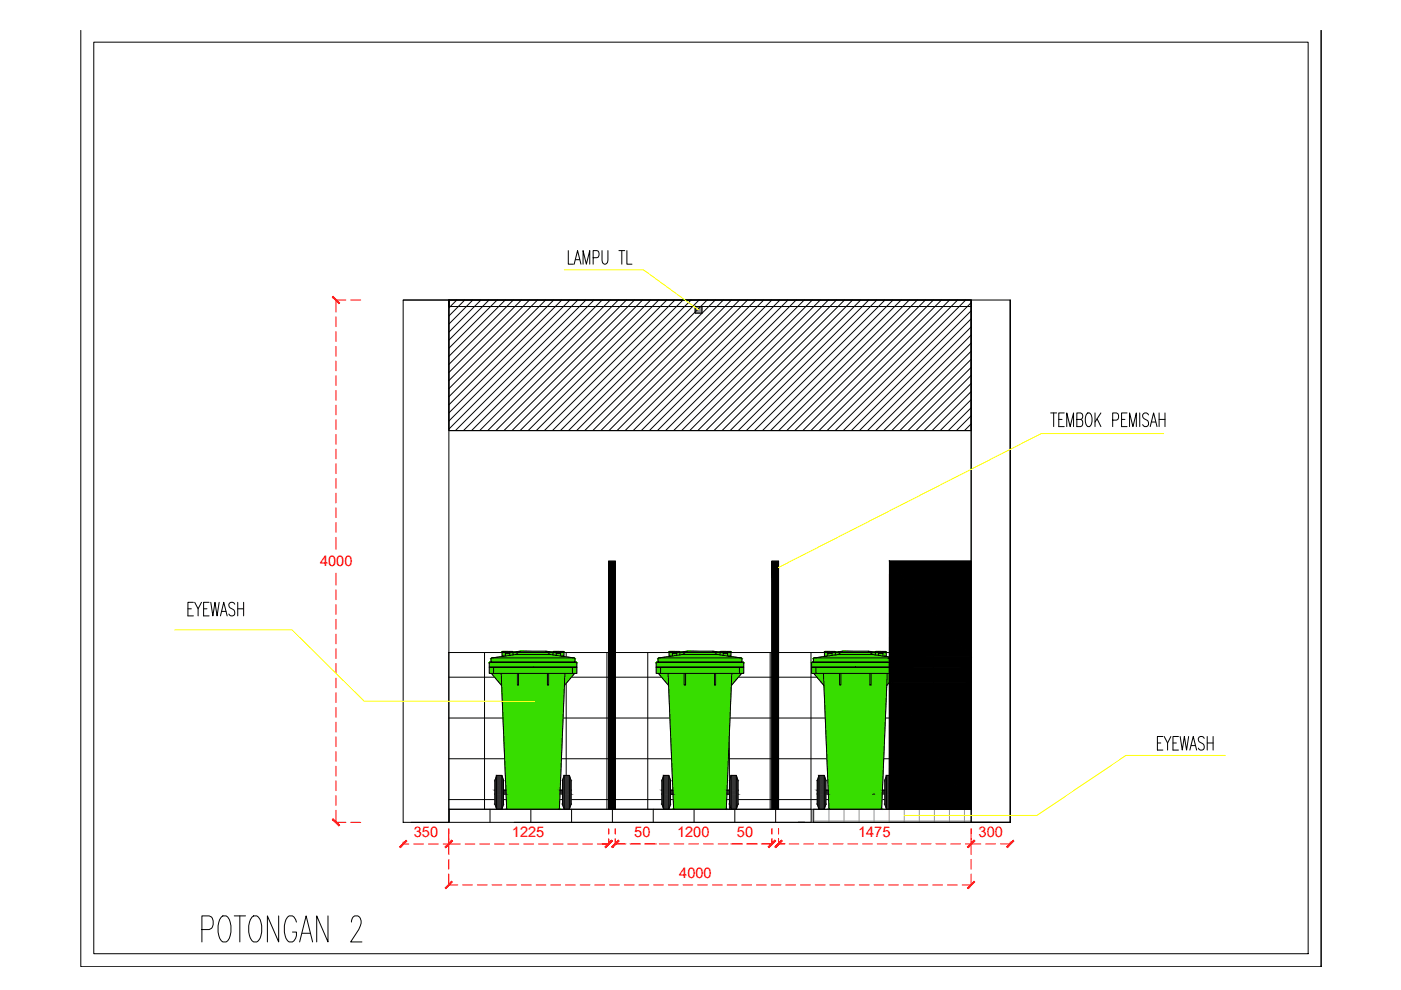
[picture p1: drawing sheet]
<svg xmlns="http://www.w3.org/2000/svg" width="297mm" height="210mm" viewBox="0 0 297 210" stroke-linecap="round" stroke-linejoin="round" font-family="sans-serif">
<defs><g id="words">
<text font-size="9.7" x="42" y="201.1">POTONGAN 2</text>
<g font-size="3.1" fill="#f00">
<text x="67.8" y="120.1">4000</text>
<text x="87.7" y="177.5">350</text>
<text x="108.5" y="177.5">1225</text>
<text x="134.5" y="177.5">50</text>
<text x="143.5" y="177.5">1200</text>
<text x="156.2" y="177.5">50</text>
<text x="181.9" y="177.5">1475</text>
<text x="207.5" y="177.5">300</text>
<text x="144" y="186.2">4000</text>
</g>
</g></defs>
<!-- layer: 0 -->
<g fill="none" stroke="#000" stroke-width=".21">
<path d="M17.1 6.4v198.6h263M19.9 8.9h257.5v193.3h-257.5zM280.1 6.4v198.6M120.5 53.1v2.9h1.1M121.7 56l.8-2.9 .7 2.9M122 55.1h.9M123.6 56v-2.9l.7 2.9 .7-2.9v2.9M125.8 54.6h.8a.84 .84 0 0 0 .4-.7 .84 .84 0 0 0-.4-.8h-.8v2.9M127.6 53.1l.1 2.5a.55 .55 0 0 0 .9 .3l.3-.7v-2.1M131.2 53.1h1.3M131.8 53.1v2.9M132.9 53.1v2.9h1.1"/>
<path d="M85.5 63.6h9.7v110.8h-9.7zM85.5 63.6h120.4M95.2 63.6h110.7v27.7h-110.7zM95.2 63.6v1.4v-1.4M95.2 63.6h110.7v1.4h-110.7zM96.8 63.6l-1.6 1.7M98.5 63.6l-3.3 3.4M100.3 63.6l-5.1 5.1M102 63.6l-6.8 6.8M103.7 63.6l-8.5 8.5M105.4 63.6l-10.2 10.2M107.1 63.6l-11.9 12"/>
<path d="M108.8 63.6l-13.6 13.7M110.5 63.6l-15.3 15.4M112.3 63.6l-17.1 17.1M114 63.6l-18.8 18.8M115.7 63.6l-20.5 20.5M117.4 63.6l-22.2 22.2M119.1 63.6l-23.9 24M120.8 63.6l-25.6 25.7M122.5 63.6l-27.3 27.4M124.2 63.6l-27.7 27.7M125.9 63.6l-27.6 27.7M127.7 63.6l-27.7 27.7"/>
<path d="M129.4 63.6l-27.7 27.7M131.1 63.6l-27.7 27.7M132.8 63.6l-27.7 27.7M134.5 63.6l-27.7 27.7M136.2 63.6l-27.7 27.7M138 63.6l-27.7 27.7M139.7 63.6l-27.7 27.7M141.4 63.6l-27.7 27.7M143.1 63.6l-27.7 27.7M144.8 63.6l-27.7 27.7M146.5 63.6l-27.7 27.7M147.4 65h1.4v1.4h-1.4z"/>
<path d="M148.2 63.6l-27.7 27.7M149.9 63.6l-27.7 27.7M151.6 63.6l-27.6 27.7M153.4 63.6l-27.7 27.7M155.1 63.6l-27.7 27.7M156.8 63.6l-27.7 27.7M158.5 63.6l-27.7 27.7M160.2 63.6l-27.7 27.7M161.9 63.6l-27.7 27.7M163.6 63.6l-27.6 27.7M165.4 63.6l-27.7 27.7M167.1 63.6l-27.7 27.7"/>
<path d="M168.8 63.6l-27.7 27.7M170.5 63.6l-27.7 27.7M172.2 63.6l-27.7 27.7M173.9 63.6l-27.7 27.7M175.6 63.6l-27.7 27.7M177.3 63.6l-27.6 27.7M179.1 63.6l-27.7 27.7M180.8 63.6l-27.7 27.7M182.5 63.6l-27.7 27.7M184.2 63.6l-27.7 27.7M185.9 63.6l-27.7 27.7M187.6 63.6l-27.7 27.7"/>
<path d="M189.3 63.6l-27.6 27.7M191.1 63.6l-27.7 27.7M192.8 63.6l-27.7 27.7M194.5 63.6l-27.7 27.7M196.2 63.6l-27.7 27.7M197.9 63.6l-27.7 27.7M199.6 63.6l-27.7 27.7M201.3 63.6l-27.7 27.7M203 63.6l-27.6 27.7M204.8 63.6l-27.7 27.7M205.9 63.6v110.8M205.9 64.2l-27.1 27.1"/>
<path d="M205.9 65.9l-25.4 25.4M205.9 67.6l-23.7 23.7M205.9 69.3l-22 22M205.9 71l-20.3 20.3M205.9 72.7l-18.5 18.6M205.9 74.5l-16.8 16.8M205.9 76.2l-15.1 15.1M205.9 77.9l-13.4 13.4M205.9 79.6l-11.7 11.7M214.2 63.6v110.8M205.9 81.3l-10 10M205.9 83l-8.3 8.3"/>
<path d="M205.9 84.7l-6.6 6.6M205.9 86.4l-4.9 4.9M205.9 88.1l-3.1 3.2M205.9 89.9l-1.4 1.4M222.8 87.6h1.2M223.4 87.6v2.9M224.5 88.9h.7M225.6 87.6h-1.1v2.9h1.1M226.2 90.5v-2.9l.7 2.9 .7-2.9v2.9M228.3 88.9h.8a.75 .75 0 0 0 .5-.7 .75 .75 0 0 0-.5-.6h-.8v2.9h.8a.85 .85 0 0 0 .5-.8 .85 .85 0 0 0-.5-.8M230.5 87.7l.1-.1a.88 .88 0 0 1 .9 1.1 1.99 1.99 0 0 1-.5 1.8 .88 .88 0 0 1-.9-1.1 2.24 2.24 0 0 1 .4-1.7zM232.2 87.6v2.9"/>
<path d="M232.6 88.8l.8 1.7M233.4 87.6l-1.2 1.9M235.9 89.1h.8a.85 .85 0 0 0 .5-.8 .85 .85 0 0 0-.5-.7h-.8v2.9M237.8 88.9h.7M239 87.6h-1.2v2.9h1.2M239.5 90.5v-2.9l.7 2.9 .7-2.9v2.9M241.6 87.6v2.9M243.5 88a.66 .66 0 0 0-1.1-.3 .66 .66 0 0 0 .2 1.1l.5 .3a.71 .71 0 0 1 .4 1 .71 .71 0 0 1-1 .2l-.2-.3M243.9 90.5l.7-2.9 .7 2.9M244.1 89.5h.9M245.8 88.9h1.2M245.8 87.6v2.9"/>
<path d="M247 87.6v2.9M129.1 119v52.6v-52.6h1.4v52.6v-52.6M163.7 119v52.6v-52.6h1.4v52.6v-52.6M39.8 129.1h.8M41 127.7h-1.2v2.9h1.2M41.3 127.7l.7 1.4v1.5M42.7 127.7l-.7 1.4M43.2 129.1h.7M44.3 127.7h-1.1v2.9h1.1M44.7 127.7l.4 2.9 .5-2.9 .4 2.9 .5-2.9M46.7 130.6l.7-2.9 .8 2.9M47 129.6h.9"/>
<path d="M49.8 128.1a.66 .66 0 0 0-1.1-.3 .66 .66 0 0 0 .2 1.1l.5 .3a.74 .74 0 0 1 .3 .9 .74 .74 0 0 1-.7 .5l-.5-.4M50.4 129.1h1.3M50.4 127.7v2.9M51.7 127.7v2.9M95.2 138.4h110.7v33.2h-110.7zM102.7 138.4v33.2M111.4 138.4v33.2M120 138.4v33.2M128.7 138.4v33.2M137.3 138.4v33.2M146 138.4v33.2M154.7 138.4v33.2"/>
<path d="M163.3 138.4v33.2M171.9 138.4v33.2M180.6 138.4v33.2M189.3 138.4v33.2M197.9 138.4v33.2M95.2 152.2h110.7M95.2 143.6h110.7M245.4 157.5h.7M246.6 156.2h-1.2v2.8h1.2M246.8 156.2l.8 1.3v1.5M248.2 156.2l-.6 1.3M248.7 157.5h.7"/>
<path d="M249.9 156.2h-1.2v2.8h1.2M250.2 156.2l.5 2.8 .4-2.8 .5 2.8 .4-2.8M252.3 159l.7-2.8 .7 2.8M252.5 158.1h.9M255.3 156.6a.66 .66 0 0 0-1.1-.3 .66 .66 0 0 0 .2 1.1l.6 .3a.74 .74 0 0 1 .3 .8 .74 .74 0 0 1-.8 .5l-.4-.4M256 157.5h1.2M256 156.2v2.8M257.2 156.2v2.8M87.2 174.4h127M95.2 169.5h110.7M95.2 160.9h110.7M95.2 174.4v-2.8h76.8v2.8h-63"/>
<path d="M95.2 171.6v2.8M103.9 171.6v2.8M112.6 171.6v2.8M121.2 171.6v2.8M129.8 171.6v2.8M138.5 171.6v2.8M147.2 171.6v2.8M155.8 171.6v2.8M164.5 171.6v2.8M188.5 171.6l.1-52.6h17.3v52.6h-17.3M205.9 174.4h8.3v-110.8h-8.3v110.8h8.3M205.9 171.6h-33.5v2.8h37.6"/>
<path d="M280.1 205h.1"/>
</g>
<g fill="none" stroke="#939598" stroke-width=".21">
<path d="M147.4 65h.1M147.4 65.1l.1-.1zM147.4 65.2l.2-.2zM147.4 65.3l.3-.3zM147.4 65.3l.4-.3zM147.4 65.4l.4-.4zM147.4 65.8l.8-.8zM147.4 65.9l.9-.9zM147.4 65.9l1-.9zM147.4 66l1-1zM147.4 66.1l1.1-1.1zM147.4 66.1l1.2-1.1z"/>
<path d="M147.4 66.2l1.2-1.2zM147.4 66.3l1.3-1.3zM147.4 66.3l1.4-1.3zM147.5 66.4l1.3-1.4zM147.5 65l-.1 .1M147.5 66.4l1.3-1.3zM147.6 65l-.2 .1M147.6 65l-.2 .2zM147.6 66.4l1.2-1.2zM147.6 65l-.2 .2M147.7 66.4l1.1-1.2zM147.7 65l-.3 .2"/>
<path d="M147.7 66.4l1.1-1.1zM147.8 65l-.4 .3M147.8 66.4l1-1zM147.8 65l-.4 .4M147.9 66.4l.9-.9zM147.9 65l-.5 .4M148 65l-.6 .5M148 66.4l.8-.8zM148 65l-.6 .6M148.1 65l-.7 .6M148.1 66.4l.7-.7zM148.2 65l-.8 .7"/>
<path d="M148.2 66.4l.6-.6zM148.2 65l-.8 .8M148.3 65l-.9 .8M148.3 66.4l.5-.5zM148.3 65l-.9 .9M148.4 66.4l.4-.4zM148.4 65l-1 1M148.5 65l-1.1 1M148.5 66.4l.3-.3zM148.5 65l-1.1 1.1M148.6 66.4l.2-.2zM148.6 65l-1.2 1.2"/>
<path d="M148.7 65l-1.3 1.2M148.7 66.4l.1-.2zM148.7 66.4h.1M148.7 65l-1.3 1.3M148.8 66.4h.1M148.8 65l-1.4 1.4M148.8 65.1l-1.3 1.3M148.8 65.1l-1.2 1.3M148.8 65.2l-1.2 1.2M148.8 65.2l-1.1 1.2M148.8 65.3l-1 1.1M148.8 65.4l-1 1"/>
<path d="M148.8 65.5l-.9 .9M148.8 65.5l-.8 .9M148.8 65.6l-.8 .8M148.8 65.6l-.7 .8M148.8 65.7l-.6 .7M148.8 65.8l-.6 .6M148.8 65.8l-.5 .6M148.8 65.9l-.4 .5M148.8 66l-.4 .4M148.8 66l-.3 .4M148.8 66.1l-.2 .3M148.8 66.2l-.2 .2"/>
<path d="M148.8 66.2l-.1 .2M148.8 66.3l-.1 .1M172.4 174.1h33.5M172.6 171.6v2.8M175.8 171.6v2.8M179 171.6v2.8M182.1 171.6v2.8M185.3 171.6v2.8M188.5 171.6v2.8M191.7 171.6v2.8M194.9 171.6v2.8M198.1 171.6v2.8"/>
<path d="M201.3 171.6v2.8M204.5 171.6v2.8"/>
</g>
<!-- layer: dwgmodels.com_hatch -->
<g fill="#37dd00" stroke="#37dd00" stroke-width=".21">
<path d="M172.7 139.5h15.9z"/>
<path d="M172.2 140.4h16.4z"/>
<path d="M152.8 138.1h2.1zM152.8 138.1h2.1z"/>
<path d="M142 138.1h2.1zM142 138.1h2.1z"/>
<path d="M152.7 138.1h2.2zM152.7 138.1h2.2z"/>
<path d="M142 138.1h2.1zM141.9 138.1h2.2z"/>
<path d="M152.7 138.1h2.2zM152.7 138.1h2.2z"/>
<path d="M141.9 138.1h2.2zM141.9 138.1h2.2z"/>
<path d="M152.7 138.1l2.2 .1zM152.7 138.1l2.2 .1z"/>
<path d="M141.9 138.1l2.2 .1zM141.9 138.1l2.2 .1z"/>
<path d="M152.7 138.2h2.2zM152.7 138.2h2.2z"/>
<path d="M141.9 138.2h2.2zM141.9 138.2h2.2z"/>
<path d="M152.7 138.2h2.2zM152.7 138.2h2.2z"/>
<path d="M141.9 138.2h2.3zM141.9 138.2h2.3z"/>
<path d="M152.7 138.2h2.2zM152.7 138.2h2.2z"/>
<path d="M141.9 138.2h2.3zM141.9 138.2h2.3z"/>
<path d="M152.7 138.2h2.3zM152.7 138.2h2.3z"/>
<path d="M145.7 138.1l6.8 .1-1.3-.1zM144.4 138.2l1.3-.1 6.8 .1z"/>
<path d="M141.9 138.2h2.3zM141.9 138.2h2.3z"/>
<path d="M152.7 138.2h2.3zM152.7 138.2h2.3z"/>
<path d="M144.4 138.2h8.3zM144.2 138.2h8.5z"/>
<path d="M141.9 138.2h2.3zM141.9 138.2h2.3z"/>
<path d="M141.9 138.2l13.1 .9v-.9zM141.9 138.2l13.1 .9h-13.1z"/>
<path d="M142.4 139.1l14.7 .4-2.6-.4zM139.7 139.5l2.7-.4 14.7 .4z"/>
<path d="M139.7 139.5h17.4zM139.7 139.5h17.4z"/>
<path d="M139.7 139.5h17.5zM139.7 139.5h17.5z"/>
<path d="M139.7 139.5h17.5zM139.6 139.5h17.6z"/>
<path d="M139.6 139.5h17.6zM139.6 139.5h17.6z"/>
<path d="M139.6 139.5l17.7 .1zM139.6 139.5l17.7 .1z"/>
<path d="M139.6 139.6h17.7zM139.6 139.6h17.7z"/>
<path d="M139.6 139.6h17.7zM139.6 139.6h17.7z"/>
<path d="M139.5 139.6l17.8 .1zM139.5 139.6l17.8 .1z"/>
<path d="M139.5 139.7h17.8zM139.5 139.7h17.8z"/>
<path d="M139.5 139.7l17.8 .7v-.7zM139.5 139.7l17.8 .7h-17.8z"/>
<path d="M139.3 140.4h18.2zM139.3 140.4h18.2z"/>
<path d="M139.3 140.4h18.3zM139.3 140.4h18.3z"/>
<path d="M139.3 140.4h18.3zM139.2 140.4h18.4z"/>
<path d="M139.2 140.4h18.4zM139.2 140.4h18.4z"/>
<path d="M139.2 140.4l18.4 .1zM139.2 140.4l18.4 .1z"/>
<path d="M139.2 140.5h18.5zM139.2 140.5h18.5z"/>
<path d="M139.2 140.5h18.5zM139.2 140.5h18.5z"/>
<path d="M139.2 140.5l18.5 .1zM139.2 140.5l18.5 .1z"/>
<path d="M139.1 140.6h18.6zM139.1 140.6h18.6z"/>
<path d="M139.1 140.6l18.6 .9v-.9zM139.1 140.6l18.6 .9h-18.6z"/>
<path d="M139.1 141.5l18.6 1.3v-1.3zM139.1 141.5l18.6 1.3h-18.6z"/>
<path d="M139.6 142.8l15.5 2.5 2.1-2.5zM139.6 142.8l15.5 2.5h-13.3z"/>
<path d="M141.8 145.3l12.2 26.1 1.1-26.1zM141.8 145.3l12.2 26.1h-11.2z"/>
<path d="M142.8 171.4h11.2zM142.8 171.4h11.2z"/>
<path d="M142.8 171.4h11.2zM142.8 171.4l11.2 .1z"/>
<path d="M142.8 171.5h11.2zM142.8 171.5h11.2z"/>
<path d="M142.9 171.5h11.1zM142.9 171.5h11z"/>
<path d="M142.9 171.5h11zM142.9 171.5h11z"/>
<path d="M142.9 171.5h11zM142.9 171.5l11 .1z"/>
<path d="M143 171.6h10.9zM143 171.6h10.8z"/>
<path d="M143 171.6h10.8zM143 171.6h10.8z"/>
<path d="M174.9 138.1h2.1zM174.9 138.1h2.1z"/>
<path d="M185.7 138.1h2.1zM185.7 138.1h2.1z"/>
<path d="M174.9 138.1h2.1zM174.9 138.1h2.1z"/>
<path d="M174.9 138.1h2.1zM174.9 138.1h2.1z"/>
<path d="M185.7 138.1h2.1zM185.7 138.1h2.1z"/>
<path d="M174.9 138.1h2.1zM174.9 138.1h2.1z"/>
<path d="M174.9 138.1h2.1zM174.8 138.1h2.2z"/>
<path d="M185.7 138.1h2.2zM185.6 138.1h2.3z"/>
<path d="M174.8 138.1h2.2zM174.8 138.1h2.2z"/>
<path d="M174.8 138.1l2.3 .1zM174.8 138.1l2.3 .1z"/>
<path d="M185.6 138.1l2.3 .1zM185.6 138.1l2.3 .1z"/>
<path d="M174.8 138.2h2.3zM174.8 138.2h2.3zM174.8 138.2h2.3zM174.8 138.2h2.3z"/>
<path d="M185.6 138.2h2.3zM185.6 138.2h2.3z"/>
<path d="M174.8 138.2h2.3zM174.8 138.2h2.3zM174.8 138.2h2.3zM174.8 138.2h2.3z"/>
<path d="M185.6 138.2h2.3zM185.6 138.2h2.3z"/>
<path d="M174.8 138.2h2.3zM174.8 138.2h2.3zM174.8 138.2h2.3zM174.8 138.2h2.3z"/>
<path d="M185.6 138.2h2.3zM185.6 138.2h2.3z"/>
<path d="M174.8 138.2h2.3zM174.8 138.2h2.3zM174.8 138.2h2.3zM174.8 138.2h2.3z"/>
<path d="M185.6 138.2h2.3zM185.6 138.2h2.3z"/>
<path d="M178.6 138.1l7 .1-1.5-.1zM177.1 138.2l1.5-.1 7 .1z"/>
<path d="M174.8 138.2h2.3zM174.8 138.2h2.3z"/>
<path d="M174.8 138.2l13.1 .9v-.9zM174.8 138.2l13.1 .9h-13.1z"/>
<path d="M175.3 139.1l13.3 .2-1.2-.2zM174.1 139.3l1.2-.2 13.3 .2z"/>
<path d="M174.1 139.3l14.5 .2v-.2zM172.7 139.5l1.4-.2 14.5 .2zM172.6 139.5h16z"/>
<path d="M172.6 139.5h16zM172.6 139.5h16z"/>
<path d="M172.6 139.5h16zM172.6 139.5h16z"/>
<path d="M172.6 139.5l16 .1zM172.5 139.6h16.1z"/>
<path d="M172.5 139.6h16.1zM172.5 139.6h16.1z"/>
<path d="M172.5 139.6h16.1zM172.5 139.6h16.1z"/>
<path d="M172.5 139.6l16.1 .1zM172.5 139.6l16.1 .1z"/>
<path d="M172.5 139.7h16.1zM172.5 139.7h16.1z"/>
<path d="M172.5 139.7l16.1 .7v-.7zM172.5 139.7l16.1 .7h-16.1z"/>
<path d="M172.3 140.4h16.3zM172.2 140.4h16.4zM172.2 140.4h16.4z"/>
<path d="M172.2 140.4h16.4zM172.2 140.4h16.4z"/>
<path d="M172.2 140.4h16.4zM172.1 140.4h16.5z"/>
<path d="M172.1 140.4l16.5 .1zM172.1 140.4l16.5 .1z"/>
<path d="M172.1 140.5h16.5zM172.1 140.5h16.5z"/>
<path d="M172.1 140.5h16.5zM172.1 140.5h16.5z"/>
<path d="M172.1 140.5l16.5 .1zM172.1 140.5l16.5 .1z"/>
<path d="M172.1 140.6h16.5zM172.1 140.6h16.5z"/>
<path d="M172.1 140.6l16.5 2.2v-2.2zM172.1 140.6l16.5 2.2h-16.5z"/>
<path d="M172.5 142.8l16.1 1.8v-1.8zM172.5 142.8l16.1 1.8h-14.5z"/>
<path d="M174.1 144.6l13.9 .7 .6-.7zM174.1 144.6l13.9 .7h-13.3z"/>
<path d="M174.7 145.3l12.2 26.1 1.1-26.1zM174.7 145.3l12.2 26.1h-11.1z"/>
<path d="M175.8 171.4h11.1zM175.8 171.4h11.1z"/>
<path d="M175.8 171.4l11.1 .1zM175.8 171.4l11.1 .1z"/>
<path d="M175.8 171.5h11.1zM175.8 171.5h11.1z"/>
<path d="M175.8 171.5h11.1zM175.8 171.5h11.1z"/>
<path d="M175.8 171.5h11.1zM175.8 171.5h11z"/>
<path d="M175.9 171.5h10.9zM175.9 171.5l10.9 .1z"/>
<path d="M175.9 171.6h10.9zM175.9 171.6h10.9z"/>
<path d="M175.9 171.6h10.9zM175.9 171.6h10.8z"/>
<path d="M117.4 138.1h2.1zM117.4 138.1h2.1z"/>
<path d="M106.6 138.1h2.1zM106.6 138.1h2.1z"/>
<path d="M117.4 138.1h2.1zM117.3 138.1h2.2z"/>
<path d="M106.5 138.1h2.2zM106.5 138.1h2.2z"/>
<path d="M117.3 138.1h2.2zM117.3 138.1h2.2z"/>
<path d="M106.5 138.1h2.2zM106.5 138.1h2.2z"/>
<path d="M117.3 138.1l2.2 .1zM117.3 138.1l2.2 .1z"/>
<path d="M106.5 138.1l2.2 .1zM106.5 138.1l2.2 .1z"/>
<path d="M117.3 138.2h2.2zM117.3 138.2h2.2z"/>
<path d="M106.5 138.2h2.2zM106.5 138.2h2.2z"/>
<path d="M117.3 138.2h2.2zM117.3 138.2h2.2z"/>
<path d="M106.5 138.2h2.2zM106.5 138.2h2.2z"/>
<path d="M117.3 138.2h2.3zM117.3 138.2h2.3z"/>
<path d="M106.5 138.2h2.3zM106.5 138.2h2.3z"/>
<path d="M117.3 138.2h2.3zM117.2 138.2h2.4z"/>
<path d="M110.3 138.1l6.8 .1-1.4-.1zM109 138.2l1.3-.1 6.8 .1z"/>
<path d="M106.5 138.2h2.3zM106.5 138.2h2.3z"/>
<path d="M117.2 138.2h2.4zM117.2 138.2h2.4z"/>
<path d="M109 138.2h8.2zM108.8 138.2h8.4z"/>
<path d="M106.5 138.2h2.3zM106.5 138.2h2.3z"/>
<path d="M106.5 138.2l13.1 .9v-.9zM106.5 138.2l13.1 .9h-13.1z"/>
<path d="M106.9 139.1l14.8 .4-2.6-.4zM104.3 139.5l2.6-.4 14.8 .4z"/>
<path d="M104.3 139.5h17.4zM104.3 139.5h17.4z"/>
<path d="M104.3 139.5h17.5zM104.3 139.5h17.5z"/>
<path d="M104.3 139.5h17.5zM104.3 139.5h17.5z"/>
<path d="M104.2 139.5h17.6zM104.2 139.5h17.6z"/>
<path d="M104.2 139.5l17.6 .1zM104.2 139.5l17.6 .1z"/>
<path d="M104.2 139.6h17.7zM104.2 139.6h17.7z"/>
<path d="M104.1 139.6h17.8zM104.1 139.6h17.8z"/>
<path d="M104.1 139.6l17.8 .1zM104.1 139.6l17.8 .1z"/>
<path d="M104.1 139.7h17.8zM104.1 139.7h17.8z"/>
<path d="M104.1 139.7l17.8 .7v-.7zM104.1 139.7l17.8 .7h-17.8z"/>
<path d="M103.9 140.4h18.2zM103.9 140.4h18.2z"/>
<path d="M103.9 140.4h18.3zM103.9 140.4h18.3z"/>
<path d="M103.9 140.4h18.3zM103.9 140.4h18.3z"/>
<path d="M103.8 140.4h18.4zM103.8 140.4h18.4z"/>
<path d="M103.8 140.4l18.4 .1zM103.8 140.4l18.4 .1z"/>
<path d="M103.8 140.5h18.5zM103.8 140.5h18.5z"/>
<path d="M103.8 140.5h18.5zM103.8 140.5h18.5z"/>
<path d="M103.7 140.5l18.6 .1zM103.7 140.5l18.6 .1z"/>
<path d="M103.7 140.6h18.6zM103.7 140.6h18.6z"/>
<path d="M103.7 140.6l18.6 .9v-.9zM103.7 140.6l18.6 .9h-18.6z"/>
<path d="M103.7 141.5l18.6 1.3v-1.3zM103.7 141.5l18.6 1.3h-18.6z"/>
<path d="M104.2 142.8l15.5 2.5 2.1-2.5zM104.2 142.8l15.5 2.5h-13.4z"/>
<path d="M106.3 145.3l12.3 26.1 1.1-26.1zM106.3 145.3l12.3 26.1h-11.2z"/>
<path d="M107.4 171.4h11.2zM107.4 171.4h11.2z"/>
<path d="M107.4 171.4l11.2 .1zM107.4 171.4l11.2 .1z"/>
<path d="M107.4 171.5h11.2zM107.4 171.5h11.2z"/>
<path d="M107.5 171.5h11.1zM107.5 171.5h11z"/>
<path d="M107.5 171.5h11zM107.5 171.5h11z"/>
<path d="M107.5 171.5h11zM107.5 171.5l11 .1z"/>
<path d="M107.6 171.6h10.9zM107.6 171.6h10.8z"/>
<path d="M107.6 171.6h10.8zM107.6 171.6h10.8z"/>
</g>
<g fill="#333838" stroke="#333838" stroke-width=".21">
<path d="M154.2 167.5l.5 .1z"/>
<path d="M142.2 167.6l.5-.1z"/>
<path d="M187.1 167.5l.5 .1z"/>
<path d="M175.1 167.6l.5-.1z"/>
<path d="M118.8 167.5l.5 .1z"/>
<path d="M106.8 167.6l.5-.1z"/>
<path d="M155 164.4l1.4 1-.3-1zM155 164.4l1.4 1h-1.7z"/>
<path d="M140.7 164.4l1.5 1-.4-1zM140.7 164.4l1.5 1h-1.8z"/>
<path d="M154.7 165.4l1.8 .1zM154.7 165.4l1.8 .1z"/>
<path d="M140.4 165.4l1.8 .1zM140.4 165.4l1.8 .1z"/>
<path d="M140.3 165.5l1.9 2v-2zM140.3 165.5l1.9 2h-1.9z"/>
<path d="M154.7 165.5l1.8 2.1v-2.1zM154.7 165.5l1.8 2.1h-1.8z"/>
<path d="M140.3 167.5l1.9 .1zM140.3 167.5l1.9 .1z"/>
<path d="M154.2 167.6l2.3 .8v-.8zM154.2 167.6l2.3 .8h-2.4z"/>
<path d="M140.3 167.6l2.4 .8v-.8zM140.3 167.6l2.4 .8h-2.4z"/>
<path d="M154.7 168.4l1.8 2.1v-2.1zM154.7 168.4l1.8 2.1h-1.8z"/>
<path d="M140.3 168.4l1.9 2.1v-2.1zM140.3 168.4l1.9 2.1h-1.9z"/>
<path d="M154.7 170.5h1.8zM154.7 170.5h1.7z"/>
<path d="M140.3 170.5h1.9zM140.3 170.5h1.9z"/>
<path d="M154.7 170.5l1.4 1.1 .3-1.1zM154.7 170.5l1.4 1.1h-1.1z"/>
<path d="M140.4 170.5l1.4 1.1 .4-1.1zM140.4 170.5l1.4 1.1h-1.1z"/>
<path d="M187.9 164.4l1.5 1-.3-1zM187.9 164.4l1.5 1h-1.8z"/>
<path d="M173.6 164.4l1.5 1-.3-1zM173.6 164.4l1.5 1h-1.8z"/>
<path d="M187.6 165.4l1.8 .1zM187.6 165.4l1.8 .1z"/>
<path d="M173.3 165.4l1.8 .1zM173.3 165.4l1.8 .1z"/>
<path d="M173.3 165.5l1.8 2v-2zM173.3 165.5l1.8 2h-1.8z"/>
<path d="M187.6 165.5l1.8 2.1v-2.1zM187.6 165.5l1.8 2.1h-1.8z"/>
<path d="M173.3 167.5l1.8 .1zM173.3 167.5l1.8 .1z"/>
<path d="M187.1 167.6l2.3 .8v-.8zM187.1 167.6l2.3 .8h-2.3z"/>
<path d="M173.3 167.6l2.3 .8v-.8zM173.3 167.6l2.3 .8h-2.3z"/>
<path d="M187.6 168.4l1.8 2.1v-2.1zM187.6 168.4l1.8 2.1h-1.8z"/>
<path d="M173.3 168.4l1.8 2.1v-2.1zM173.3 168.4l1.8 2.1h-1.8z"/>
<path d="M187.6 170.5h1.8zM187.6 170.5h1.8z"/>
<path d="M173.3 170.5h1.8zM173.3 170.5h1.8z"/>
<path d="M187.6 170.5l1.5 1.1 .3-1.1zM187.6 170.5l1.5 1.1h-1.2z"/>
<path d="M173.3 170.5l1.5 1.1 .3-1.1zM173.3 170.5l1.5 1.1h-1.2z"/>
<path d="M119.6 164.4l1.5 1-.4-1zM119.6 164.4l1.5 1h-1.8z"/>
<path d="M105.3 164.4l1.5 1-.4-1zM105.3 164.4l1.5 1h-1.8z"/>
<path d="M119.3 165.4l1.8 .1zM119.3 165.4l1.8 .1z"/>
<path d="M105 165.4l1.8 .1zM105 165.4l1.8 .1z"/>
<path d="M104.9 165.5l1.9 2v-2zM104.9 165.5l1.9 2h-1.9z"/>
<path d="M119.3 165.5l1.8 2.1v-2.1zM119.3 165.5l1.8 2.1h-1.8z"/>
<path d="M104.9 167.5l1.9 .1zM104.9 167.5l1.9 .1z"/>
<path d="M118.8 167.6l2.3 .8v-.8zM118.8 167.6l2.3 .8h-2.4z"/>
<path d="M104.9 167.6l2.4 .8v-.8zM104.9 167.6l2.4 .8h-2.4z"/>
<path d="M119.3 168.4l1.8 2.1v-2.1zM119.3 168.4l1.8 2.1h-1.8z"/>
<path d="M104.9 168.4l1.9 2.1v-2.1zM104.9 168.4l1.9 2.1h-1.9z"/>
<path d="M119.3 170.5h1.8zM119.3 170.5h1.8z"/>
<path d="M104.9 170.5h1.9zM104.9 170.5h1.9z"/>
<path d="M119.3 170.5l1.4 1.1 .4-1.1zM119.3 170.5l1.4 1.1h-1.1z"/>
<path d="M105 170.5l1.4 1.1 .4-1.1zM105 170.5l1.4 1.1h-1.1z"/>
</g>
<!-- layer: 001_Dark_1 10 -->
<g fill="none" stroke="#000" stroke-width=".21">
<path d="M104.3 139.5l-.2 .2v.7h8.9h-9.1l-.2 .2v.9h9.3h-9.3v1.3h18.6v-1.3h-9.3h9.3v-.9l-.2-.2h-9.1h8.9v-.7l-.2-.2M104.3 139.5l5-.7h7.4l5 .7zM107.2 138.5h.9M107.2 138.1v1M108.1 138.1v.9M108.8 138.2l-.1-.1-2.2 .1v.9h.4M108.8 138.2v.7M109.3 138.8l1-.7h5.4l1 .7M110.3 138.1l-1.5 .1M115.7 138.1l1.5 .1M117.2 138.2v.7M117.9 138.5h1"/>
<path d="M117.9 138.1v.9M118.9 138.1v1M119.4 138.1l.2 1h-.5M119.5 138.1h-2.1l-.2 .1M139.7 139.5l-.2 .2v.7h8.9h-9.1M139.7 139.5l5-.7h7.4l5 .7zM142.6 138.1v1M142.6 138.5h.9M143.5 138.1v.9M144 138.1l.2 .1M144 138.1l-2.1 .1v.9h.5M144.2 138.2v.7"/>
<path d="M144.7 138.8l1-.7h5.5l.9 .7M145.7 138.1l-1.5 .1M151.2 138.1l1.5 .1M152.7 138.2v.7M153.3 138.1v.9M153.3 138.5h.9M154.2 138.1l.1 1M154.9 138.1l.1 1h-.5M154.9 138.1h-2.1l-.2 .1M157.1 139.5l.2 .2v.7h-8.9h9.1M172.7 139.5l-.2 .2v.7h8.8h-9l-.2 .2v.9h9.2h-9.2v1.3h18.5v-1.3h-9.3h9.3v-.9l-.2-.2h-9.1h9v-.7l-.3-.2M172.7 139.5l5-.7h7.3l5 .7z"/>
<path d="M174.8 138.2l.1-.1h2.1l.1 .1M174.8 138.2v.9h.5M175.5 138.5h.9M175.5 138.1v1M176.4 138.1v.9M177.1 138.2v.7M177.7 138.8l.9-.7h5.5l.9 .7M178.6 138.1l-1.5 .1M184.1 138.1l1.5 .1v.7M185.6 138.2l.1-.1 2.2 .1v.9h-.5M186.3 138.5h.9M186.3 138.1v.9"/>
<path d="M187.2 138.1v1M104.2 142.8l2.1 2.5M104.7 141.5v1.3M106.3 142.8l1.1 28.6M109.7 142.8v2.5h.2v-2.5M116.1 142.8v2.5h.2v-2.5M119.8 142.8l-1.2 28.6M121.4 141.5v1.3M121.8 142.8l-2.1 2.5M139.3 140.4l-.2 .2v.9h9.3h-9.3v1.3h18.6v-1.3h-9.3h9.3v-.9l-.2-.2M139.6 142.8l2.2 2.5M140.1 141.5v1.3"/>
<path d="M141.7 142.8l1.1 28.6 .2 .2h5.4h5.4l.2-.2 1.2-28.6M145.1 142.8v2.5h.3v-2.5M151.5 142.8v2.5h.3v-2.5M156.8 141.5v1.3M157.2 142.8l-2.1 2.5M172.5 142.8l2.2 2.5M173 141.5v1.3M174.6 142.8l1.2 28.6 .2 .2h10.7M178 142.8v2.5h.3v-2.5M184.4 142.8v2.5h.3v-2.5M188.1 142.8l-1.2 28.6-.2 .2M190.2 142.8l-2.2 2.5"/>
<path d="M105.3 164.4h1.1v7.2h-1.1zM105.3 164.4l-.4 1.1v5l.4 1.1M106.4 164.4l.4 1v5.1l-.4 1.1M107.3 167.5l-.5 .1M107.4 171.4l.2 .2h5.4h5.4l.2-.2M118.8 167.5l.5 .1M119.6 164.4h1.1v7.2h-1.1zM119.6 164.4l-.3 1v5.1l.3 1.1M120.7 164.4l.4 1.1v5l-.4 1.1M140.7 164.4h1.1v7.2h-1.1zM140.7 164.4l-.4 1.1v5l.4 1.1M141.8 164.4l.4 1v5.1l-.4 1.1"/>
<path d="M142.2 168.4h.5M142.7 167.5l-.5 .1M154.1 168.4h.6M154.2 167.5l.5 .1M155 164.4h1.1v7.2h-1.1zM155 164.4l-.3 1v5.1l.3 1.1M156.1 164.4l.4 1.1v5l-.4 1.1M173.6 164.4h1.2v7.2h-1.2zM173.6 164.4l-.3 1.1v5l.3 1.1M174.8 164.4l.3 1v5.1l-.3 1.1M175.6 167.5l-.5 .1M185 168.4h.5"/>
<path d="M187.1 167.5l.5 .1M187.9 164.4h1.2v7.2h-1.2zM187.9 164.4l-.3 1v5.1l.3 1.1M189.1 164.4l.3 1.1v5l-.3 1.1M196.9 168.4h.6"/>
</g>
<!-- layer: 0 -->
<g fill="#000" stroke="#000" stroke-width=".21">
<path d="M188.6 119h17.3zM188.6 139.3l1.4 .2h-1.4zM188.6 142.8h1.6l-1.6 1.8zM190.5 140.4h15.4z"/>
<path d="M129.1 119l1.4 52.6v-52.6zM129.1 119l1.4 52.6h-1.4z"/>
<path d="M163.7 119l1.4 52.6v-52.6zM163.7 119l1.4 52.6h-1.4z"/>
<path d="M188.6 119l17.3 20.3v-20.3zM188.6 119l17.3 20.3h-17.3z"/>
<path d="M188.6 139.5h1.5zM188.6 139.5h1.5z"/>
<path d="M188.6 139.5h1.5zM188.6 139.5h1.5z"/>
<path d="M188.6 139.5h1.5zM188.6 139.5h1.5z"/>
<path d="M188.6 139.5h1.6zM188.6 139.5h1.6z"/>
<path d="M188.6 139.5l1.6 .1zM188.6 139.5l1.6 .1z"/>
<path d="M188.6 139.6h1.6zM188.6 139.6h1.6z"/>
<path d="M188.6 139.6h1.6zM188.6 139.6h1.6z"/>
<path d="M188.6 139.6l1.6 .1zM188.6 139.6l1.6 .1z"/>
<path d="M188.6 139.7h1.7zM188.6 139.7h1.7z"/>
<path d="M188.6 139.7l1.7 .7v-.7zM188.6 139.7l1.7 .7h-1.7z"/>
<path d="M188.6 139.3l17.3 .2v-.2zM188.6 139.3l17.3 .2h-15.8z"/>
<path d="M190.1 139.5h15.8zM190.1 139.5h15.8z"/>
<path d="M190.1 139.5h15.8zM190.1 139.5h15.8z"/>
<path d="M190.1 139.5l15.8 .1zM190.1 139.5l15.8 .1z"/>
<path d="M190.2 139.6h15.7zM190.2 139.6h15.7z"/>
<path d="M190.2 139.6h15.7zM190.2 139.6h15.7z"/>
<path d="M190.2 139.6l15.7 .1zM190.2 139.6l15.7 .1z"/>
<path d="M190.2 139.7h15.7zM190.2 139.7h15.7z"/>
<path d="M190.3 139.7l15.6 .7v-.7zM190.3 139.7l15.6 .7h-15.6z"/>
<path d="M188.6 140.4h1.9zM188.6 140.4h1.9z"/>
<path d="M188.6 140.4h1.9zM188.6 140.4h1.9z"/>
<path d="M188.6 140.4h1.9zM188.6 140.4h1.9z"/>
<path d="M188.6 140.4h1.9zM188.6 140.4h1.9z"/>
<path d="M188.6 140.4l2 .1zM188.6 140.4l2 .1z"/>
<path d="M188.6 140.5h2zM188.6 140.5h2z"/>
<path d="M188.6 140.5h2zM188.6 140.5h2z"/>
<path d="M188.6 140.5l2 .1zM188.6 140.5l2 .1z"/>
<path d="M188.6 140.6h2zM188.6 140.6h2z"/>
<path d="M188.6 140.6l2 .9v-.9zM188.6 140.6l2 .9h-2z"/>
<path d="M188.6 141.5l2 1.3v-1.3zM188.6 141.5l2 1.3h-2z"/>
<path d="M190.4 140.4h15.5zM190.4 140.4h15.5z"/>
<path d="M190.5 140.4h15.4zM190.5 140.4h15.4zM190.5 140.4h15.4z"/>
<path d="M190.5 140.4h15.4zM190.5 140.4h15.4z"/>
<path d="M190.6 140.4l15.3 .1zM190.6 140.4l15.3 .1z"/>
<path d="M190.6 140.5h15.3zM190.6 140.5h15.3z"/>
<path d="M190.6 140.5l15.3 .1zM190.6 140.5l15.3 .1z"/>
<path d="M190.6 140.6h15.3zM190.6 140.6h15.3z"/>
<path d="M190.6 140.6l15.3 .9v-.9zM190.6 140.6l15.3 .9h-15.3z"/>
<path d="M190.6 141.5l15.3 1.3v-1.3zM190.6 141.5l15.3 1.3h-15.3z"/>
<path d="M190.2 142.8l15.7 1.8v-1.8zM190.2 142.8l15.7 1.8h-17.3z"/>
<path d="M188.6 144.6l17.3 27v-27zM188.6 144.6l17.3 27h-17.3z"/>
</g>
<g fill="none" stroke="#f00" stroke-width=".21">
<path d="M71.2 67.2v2.1M71.2 70.3v2.1M71.2 73.4v2.1M71.2 76.5v2.1M71.2 79.7v2M73.3 63.6h-2.1v2.6M74.4 63.6h2.1M71.2 82.8v2M71.2 85.9v2.1M71.2 89v2.1M71.2 92.1v2.1M71.2 95.2v2.1"/>
<path d="M71.2 98.3v2.1M71.2 101.5v2M71.2 104.6v2M71.2 107.7v2.1M71.2 110.8v2.1M71.2 113.9v2.6M71.2 121.5v2.5M71.2 125.1v2.1M71.2 128.2v2.1M71.2 131.3v2.1M71.2 134.4v2.1M71.2 137.5v2.1"/>
<path d="M71.2 140.7v2M71.2 143.8v2M71.2 146.9v2.1M71.2 150v2.1M71.2 153.1v2.1M71.2 156.2v2.1M71.2 159.3v2.1M71.2 171.8v2.6h2.1M71.2 162.5v2M71.2 165.6v2M71.2 168.7v2.1M74.4 174.4h2.1"/>
<path d="M85.5 178.5v.5h1.2M87.7 179h2.1M90.8 179h2.1M93.9 179h3.7M95.2 175.7v3.3M95.2 179.1v2.1M95.2 178.5v.5M98.6 179h2.1M101.7 179h2.1M104.8 179h2.1M108 179h2M111.1 179h2"/>
<path d="M114.2 179h2.1M117.3 179h2.1M120.4 179h2.1M123.5 179h2.1M129.1 177.8v1.2h-2.5M129.1 175.7v1.1M130.5 177.8v1.1h2.2M130.5 175.7v1.1M133.6 178.9h2.2M136.7 178.9h2.5M139.8 178.9h2.1M142.9 178.9h2.1"/>
<path d="M146 178.9h2.1M149.1 178.9h2.1M152.3 178.9h2M155 178.9h2.4M158.3 178.9h2.3M163.7 177.8v1.1h-2.3M163.7 175.7v1.1M165.1 177.8v1.1h1.3M165.1 175.7v1.1M167.3 178.9h2.1M170.4 178.9h2.1M173.5 178.9h2.1"/>
<path d="M176.6 178.9h2.1M179.8 178.9h2M182.9 178.9h2.1M186 178.9h2.1M189.1 178.9h2.1M192.2 178.9h2.1M195.3 178.9h2.1M198.4 178.9h2.1M201.6 178.9h2.1M204.7 178.9h3.3M205.9 175.7v3.2M205.9 179.1v2.1"/>
<path d="M209 178.9h2.1M214.2 178.5v.4h-2.1M95.2 182.2v2.1M95.2 185.3v2.3h1.9M98.1 187.6h2.1M101.2 187.6h2.1M104.3 187.6h2.1M107.4 187.6h2.1M110.5 187.6h2.1M113.7 187.6h2M116.8 187.6h2.1M119.9 187.6h2.1"/>
<path d="M123 187.6h2.1M126.1 187.6h2.1M129.2 187.6h2.1M132.4 187.6h2M135.5 187.6h2M138.6 187.6h2.1M141.7 187.6h2.1M144.8 187.6h2.1M147.9 187.6h2.1M151.1 187.6h2M154.2 187.6h2M157.3 187.6h2"/>
<path d="M160.4 187.6h2.1M163.5 187.6h2.1M166.6 187.6h2.1M169.7 187.6h2.1M172.9 187.6h2M176 187.6h2M179.1 187.6h2.1M182.2 187.6h2.1M185.3 187.6h2.1M188.4 187.6h2.1M191.5 187.6h2.1M194.7 187.6h2"/>
<path d="M197.8 187.6h2M200.9 187.6h2.1M205.9 182.2v2.1M205.9 185.3v2.3h-1.9"/>
</g>
<g fill="#f00" stroke="#f00" stroke-width=".21">
<path d="M95.8 186.9l-1.3 1.5 1.4-1.4zM95.8 186.9l-1.3 1.5-.1-.1z"/>
<path d="M206.5 186.9l-1.4 1.4 .2 .1zM206.5 186.9l.2 .1-1.4 1.4z"/>
<path d="M86.1 178.2l-1.2 1.5 1.3-1.4zM86.1 178.2l-1.2 1.5-.2-.1z"/>
<path d="M94.4 179.6l.1 .1 1.3-1.5zM95.8 178.2l.1 .1-1.4 1.4z"/>
<path d="M128.3 179.6l.1 .1 1.3-1.5zM129.7 178.2l.1 .1-1.4 1.4z"/>
<path d="M95.8 178.2l-1.3 1.5 1.4-1.4zM95.8 178.2l-1.3 1.5-.1-.1z"/>
<path d="M131.1 178.2l-1.3 1.5 1.4-1.4zM131.1 178.2l-1.3 1.5-.1-.2z"/>
<path d="M162.9 179.5l.2 .2 1.2-1.5zM164.3 178.2l.2 .1-1.4 1.4z"/>
<path d="M128.3 179.5l.1 .2 1.3-1.5zM129.7 178.2l.1 .1-1.4 1.4z"/>
<path d="M131.1 178.2l-1.3 1.5 1.4-1.4zM131.1 178.2l-1.3 1.5-.1-.2z"/>
<path d="M165.7 178.2l-1.2 1.5 1.3-1.4zM165.7 178.2l-1.2 1.5-.2-.2z"/>
<path d="M162.9 179.5l.2 .2 1.2-1.5zM164.3 178.2l.2 .1-1.4 1.4z"/>
<path d="M165.7 178.2l-1.2 1.5 1.3-1.4zM165.7 178.2l-1.2 1.5-.2-.2z"/>
<path d="M206.5 178.2l-1.4 1.3 .2 .2zM206.5 178.2l.2 .1-1.4 1.4z"/>
<path d="M206.5 178.2l-1.2 1.5 1.4-1.4zM206.5 178.2l-1.2 1.5-.2-.2z"/>
<path d="M213.4 179.5l.2 .2 1.2-1.5zM214.8 178.2l.2 .1-1.4 1.4z"/>
<path d="M70.5 173.7l1.5 1.3-1.4-1.4zM70.5 173.7l1.5 1.3-.2 .1z"/>
<path d="M70.5 63l1.3 1.4 .2-.2zM70.5 63l.1-.1 1.4 1.3z"/>
</g>
<!-- layer: Notes -->
<path d="M119.6 57.2h16.8l11.8 8.6M246.7 91.9h-26l-55.6 28.4M37 133.5h24.9l15.3 15.2h36.3M259.8 160.2h-21.1l-18.9 12.7h-28.1" fill="none" stroke="#ff0" stroke-width=".21"/>
<use href="#words"/>
</svg>
